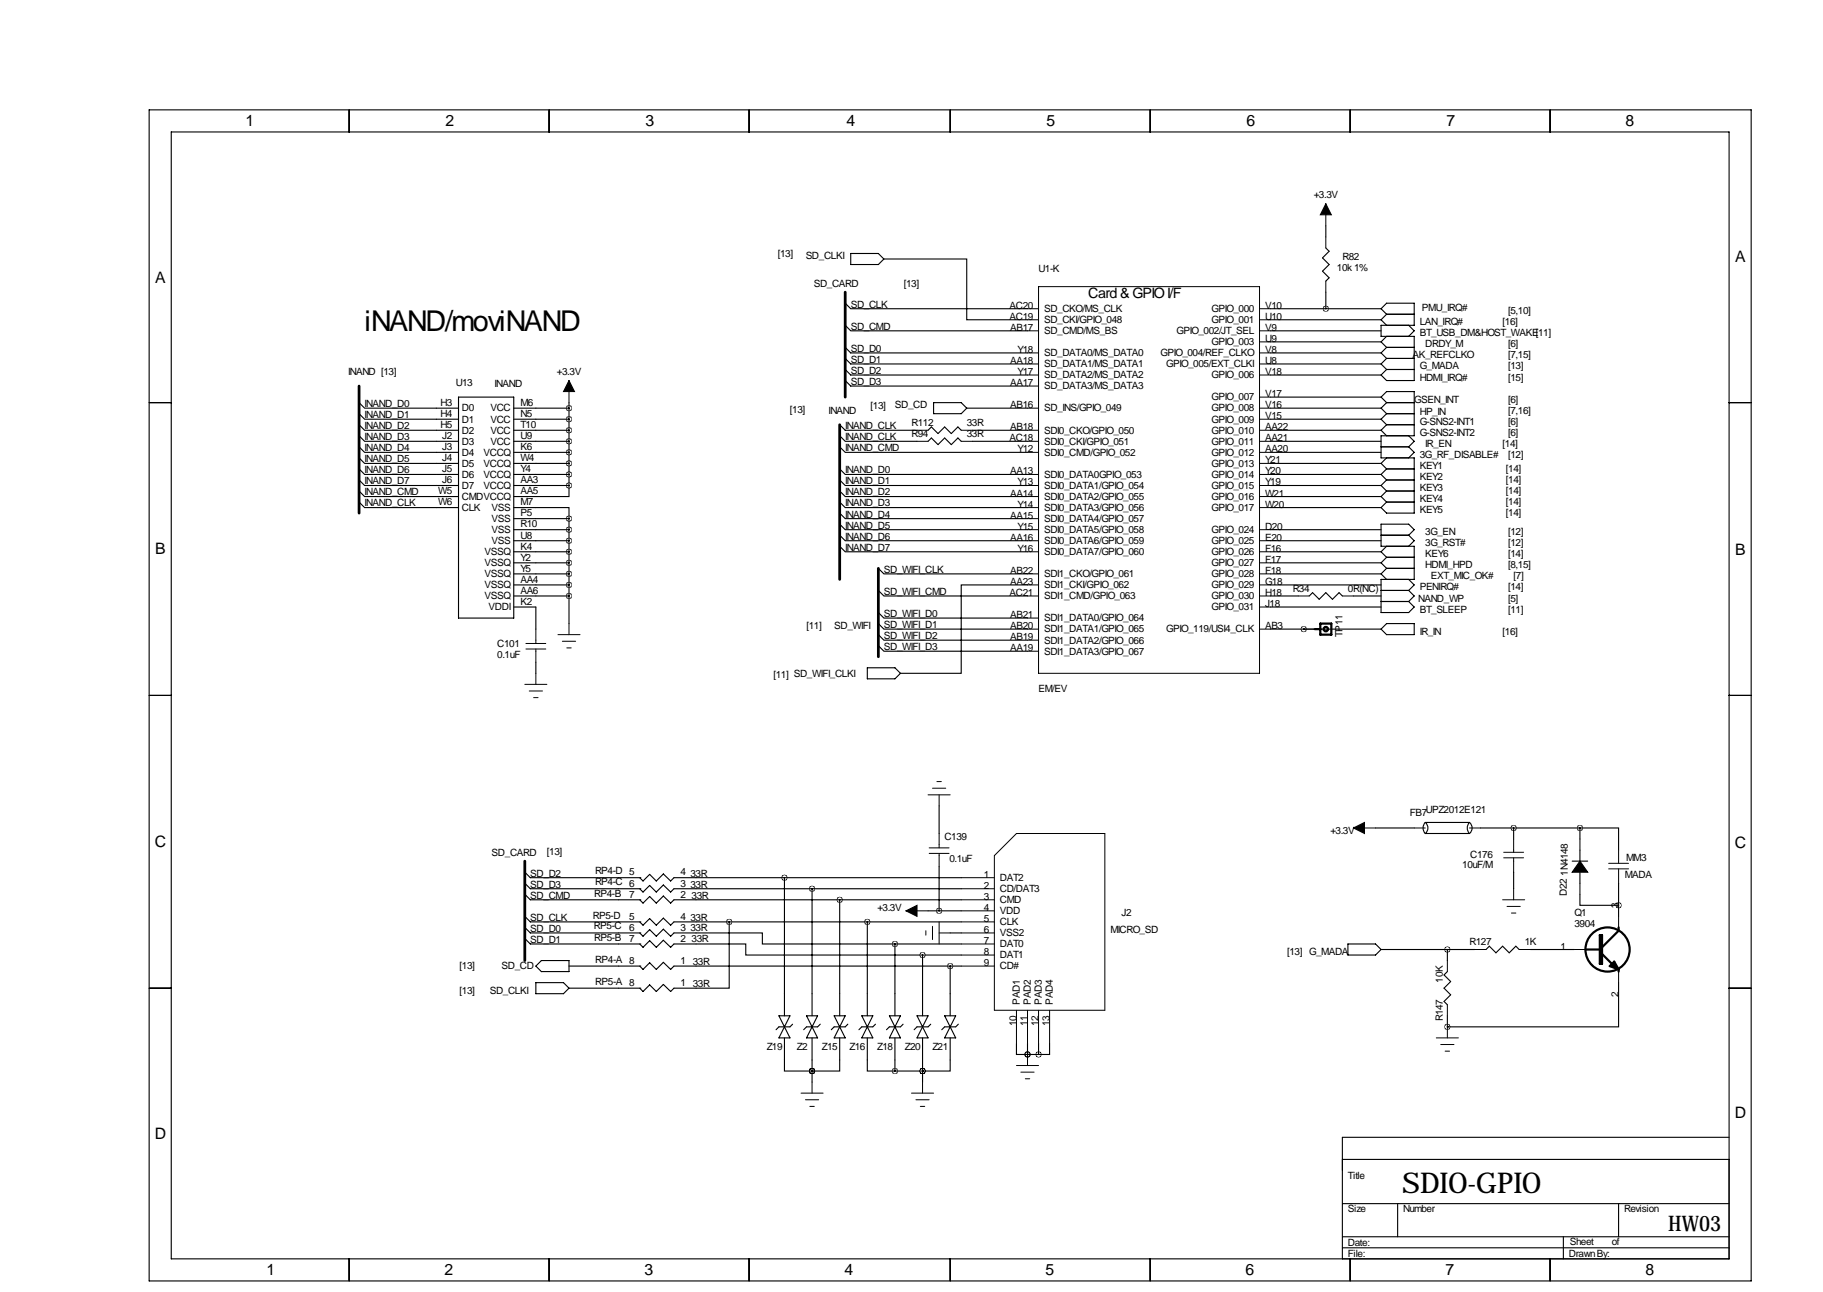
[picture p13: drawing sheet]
<svg xmlns="http://www.w3.org/2000/svg" width="419mm" height="297mm" viewBox="0 0 419 297" stroke-linecap="round" stroke-linejoin="round" font-family="sans-serif">
<defs><g id="words">
<g font-size="6.6">
<text x="83.8" y="76.1">iNAND/moviNAND</text>
<text x="322.3" y="274.2">SDIO-GPIO</text>
</g>
<text font-size="4.9" x="383.5" y="283.1">HW03</text>
<g font-size="3.6">
<text x="56.5" y="29">1</text>
<text x="102.4" y="29">2</text>
<text x="148.4" y="29">3</text>
<text x="194.6" y="29">4</text>
<text x="240.6" y="29">5</text>
<text x="286.6" y="29">6</text>
<text x="332.6" y="29">7</text>
<text x="373.7" y="29">8</text>
<text x="35.7" y="65.1">A</text>
<text x="398.9" y="60.3">A</text>
<text x="35.7" y="127.3">B</text>
<text x="398.9" y="127.6">B</text>
<text x="35.6" y="194.6">C</text>
<text x="398.8" y="194.9">C</text>
<text x="398.8" y="257.1">D</text>
<text x="35.6" y="261.9">D</text>
<text x="61.3" y="293.2">1</text>
<text x="102.2" y="293.2">2</text>
<text x="148.2" y="293.2">3</text>
<text x="194.1" y="293.2">4</text>
<text x="240.4" y="293.2">5</text>
<text x="286.3" y="293.2">6</text>
<text x="332.3" y="293.2">7</text>
<text x="378.3" y="293.2">8</text>
</g>
<text font-size="3.3" x="250.2" y="68.4">Card &amp; GPIO I/F</text>
<g font-size="2.3">
<text x="302" y="45.6">+3.3V</text>
<text x="178.8" y="59">[13]</text>
<text x="185.2" y="59.5">SD_CLKI</text>
<text x="308.6" y="59.8">R82</text>
<text x="187.1" y="65.9">SD_CARD</text>
<text x="238.8" y="62.6">U1-K</text>
<text x="307.3" y="62.4">10k 1%</text>
<text x="195.6" y="70.7">SD_CLK</text>
<text x="207.8" y="66.1">[13]</text>
<text x="232.1" y="71">AC20</text>
<text x="240" y="71.7">SD_CKO/MS_CLK</text>
<text x="278.5" y="71.7">GPIO_000</text>
<text x="290.8" y="71">V10</text>
<text x="326.9" y="71.5">PMU_IRQ#</text>
<text x="195.6" y="75.8">SD_CMD</text>
<text x="232.1" y="73.5">AC19</text>
<text x="232.2" y="76.1">AB17</text>
<text x="240" y="76.8">SD_CMD/MS_BS</text>
<text x="240" y="74.3">SD_CKI/GPIO_048</text>
<text x="270.5" y="76.8">GPIO_002/JT_SEL</text>
<text x="278.5" y="74.3">GPIO_001</text>
<text x="290.8" y="73.5">U10</text>
<text x="290.8" y="76.1">V9</text>
<text x="326.4" y="74.8">LAN_IRQ#</text>
<text x="326.4" y="77.3">BT_USB_DM&amp;HOST_WAKE[11]</text>
<text x="345.4" y="74.8">[16]</text>
<text x="346.7" y="72.2">[5,10]</text>
<text x="195.6" y="80.9">SD_D0</text>
<text x="195.6" y="83.4">SD_D1</text>
<text x="232.2" y="83.7">AA18</text>
<text x="233.9" y="81.1">Y18</text>
<text x="240" y="81.9">SD_DATA0/MS_DATA0</text>
<text x="266.8" y="81.9">GPIO_004/REF_CLKO</text>
<text x="278.5" y="79.4">GPIO_003</text>
<text x="290.8" y="78.6">U9</text>
<text x="290.8" y="81.1">V8</text>
<text x="290.8" y="83.7">U8</text>
<text x="324.7" y="82.4">AK_REFCLKO</text>
<text x="327.7" y="79.9">DRDY_M</text>
<text x="346.7" y="82.4">[7,15]</text>
<text x="346.7" y="79.9">[6]</text>
<text x="80" y="86.2">INAND [13]</text>
<text x="104.8" y="88.8">U13</text>
<text x="113.7" y="89">INAND</text>
<text x="128" y="86.2">+3.3V</text>
<text x="195.6" y="86">SD_D2</text>
<text x="195.6" y="88.5">SD_D3</text>
<text x="232.2" y="88.8">AA17</text>
<text x="233.9" y="86.2">Y17</text>
<text x="240" y="84.4">SD_DATA1/MS_DATA1</text>
<text x="240" y="87">SD_DATA2/MS_DATA2</text>
<text x="240" y="89.5">SD_DATA3/MS_DATA3</text>
<text x="268.1" y="84.4">GPIO_005/EXT_CLKI</text>
<text x="278.5" y="87">GPIO_006</text>
<text x="290.8" y="86.2">V18</text>
<text x="326.4" y="87.5">HDMI_IRQ#</text>
<text x="326.4" y="84.9">G_MADA</text>
<text x="346.7" y="87.5">[15]</text>
<text x="346.7" y="84.9">[13]</text>
<text x="83.8" y="93.6">INAND_D0</text>
<text x="101.3" y="93.3">H3</text>
<text x="101.3" y="95.9">H4</text>
<text x="106.2" y="94.6">D0</text>
<text x="112.7" y="94.6">VCC</text>
<text x="119.6" y="93.3">M6</text>
<text x="119.6" y="95.9">N5</text>
<text x="181.6" y="95">[13]</text>
<text x="190.5" y="95.1">INAND</text>
<text x="200.2" y="94.1">[13]</text>
<text x="205.7" y="93.8">SD_CD</text>
<text x="232.2" y="93.8">AB16</text>
<text x="240" y="94.6">SD_INS/GPIO_049</text>
<text x="278.5" y="92.1">GPIO_007</text>
<text x="278.5" y="94.6">GPIO_008</text>
<text x="290.8" y="91.3">V17</text>
<text x="290.8" y="93.8">V16</text>
<text x="325.1" y="92.6">GSEN_INT</text>
<text x="326.4" y="95.4">HP_IN</text>
<text x="346.7" y="92.6">[6]</text>
<text x="346.7" y="95.1">[7,16]</text>
<text x="83.8" y="96.1">INAND_D1</text>
<text x="83.8" y="98.7">INAND_D2</text>
<text x="83.8" y="101.2">INAND_D3</text>
<text x="101.3" y="98.4">H5</text>
<text x="101.6" y="101">J2</text>
<text x="106.2" y="97.1">D1</text>
<text x="106.2" y="99.7">D2</text>
<text x="112.7" y="97.1">VCC</text>
<text x="112.7" y="99.7">VCC</text>
<text x="119.6" y="98.4">T10</text>
<text x="119.6" y="101">U9</text>
<text x="194.3" y="98.7">INAND_CLK</text>
<text x="194.3" y="101.2">INAND_CLK</text>
<text x="209.5" y="100.5">R94</text>
<text x="209.5" y="97.9">R112</text>
<text x="222.2" y="100.5">33R</text>
<text x="222.2" y="97.9">33R</text>
<text x="232.1" y="101.5">AC18</text>
<text x="232.2" y="98.9">AB18</text>
<text x="240" y="99.7">SDI0_CKO/GPIO_050</text>
<text x="278.5" y="97.1">GPIO_009</text>
<text x="278.5" y="99.7">GPIO_010</text>
<text x="290.8" y="96.4">V15</text>
<text x="290.8" y="98.9">AA22</text>
<text x="290.8" y="101.5">AA21</text>
<text x="326.4" y="97.6">G-SNS2-INT1</text>
<text x="326.4" y="100.2">G-SNS2-INT2</text>
<text x="346.7" y="97.6">[6]</text>
<text x="346.7" y="100.2">[6]</text>
<text x="83.8" y="103.7">INAND_D4</text>
<text x="83.8" y="106.3">INAND_D5</text>
<text x="101.6" y="103.5">J3</text>
<text x="101.6" y="106">J4</text>
<text x="106.2" y="102.2">D3</text>
<text x="106.2" y="104.8">D4</text>
<text x="106.2" y="107.3">D5</text>
<text x="111.2" y="104.8">VCCQ</text>
<text x="111.2" y="107.3">VCCQ</text>
<text x="112.7" y="102.2">VCC</text>
<text x="119.6" y="103.5">K6</text>
<text x="119.6" y="106">W4</text>
<text x="194.3" y="103.7">INAND_CMD</text>
<text x="233.9" y="104">Y12</text>
<text x="240" y="104.8">SDI0_CMD/GPIO_052</text>
<text x="240" y="102.2">SDI0_CKI/GPIO_051</text>
<text x="278.5" y="102.2">GPIO_011</text>
<text x="278.5" y="104.8">GPIO_012</text>
<text x="278.5" y="107.3">GPIO_013</text>
<text x="290.8" y="104">AA20</text>
<text x="290.8" y="106.5">Y21</text>
<text x="326.4" y="105.3">3G_RF_DISABLE#</text>
<text x="326.4" y="107.8">KEY1</text>
<text x="327.7" y="102.7">IR_EN</text>
<text x="345.4" y="102.7">[14]</text>
<text x="346.7" y="105.3">[12]</text>
<text x="83.8" y="108.8">INAND_D6</text>
<text x="83.8" y="111.4">INAND_D7</text>
<text x="83.8" y="113.9">INAND_CMD</text>
<text x="100.7" y="113.7">W5</text>
<text x="101.6" y="108.6">J5</text>
<text x="101.6" y="111.1">J6</text>
<text x="106.2" y="109.8">D6</text>
<text x="106.2" y="112.4">D7</text>
<text x="111.2" y="109.8">VCCQ</text>
<text x="111.2" y="112.4">VCCQ</text>
<text x="119.6" y="108.6">Y4</text>
<text x="119.6" y="111.1">AA3</text>
<text x="119.6" y="113.7">AA5</text>
<text x="194.3" y="108.8">INAND_D0</text>
<text x="194.3" y="111.4">INAND_D1</text>
<text x="194.3" y="113.9">INAND_D2</text>
<text x="232.2" y="109.1">AA13</text>
<text x="233.9" y="111.6">Y13</text>
<text x="240" y="109.8">SDI0_DATA0GPIO_053</text>
<text x="240" y="112.4">SDI0_DATA1/GPIO_054</text>
<text x="278.5" y="109.8">GPIO_014</text>
<text x="278.5" y="112.4">GPIO_015</text>
<text x="290.8" y="109.1">Y20</text>
<text x="290.8" y="111.6">Y19</text>
<text x="326.4" y="110.3">KEY2</text>
<text x="326.4" y="112.9">KEY3</text>
<text x="346.2" y="108.6">[14]</text>
<text x="346.2" y="111.1">[14]</text>
<text x="346.2" y="113.7">[14]</text>
<text x="83.8" y="116.4">INAND_CLK</text>
<text x="100.7" y="116.2">W6</text>
<text x="106.2" y="114.9">CMDVCCQ</text>
<text x="106.2" y="117.5">CLK</text>
<text x="113" y="117.5">VSS</text>
<text x="119.6" y="116.2">M7</text>
<text x="119.6" y="118.7">P5</text>
<text x="194.3" y="116.4">INAND_D3</text>
<text x="194.3" y="119">INAND_D4</text>
<text x="232.2" y="114.2">AA14</text>
<text x="232.2" y="119.2">AA15</text>
<text x="233.9" y="116.7">Y14</text>
<text x="240" y="114.9">SDI0_DATA2/GPIO_055</text>
<text x="240" y="117.5">SDI0_DATA3/GPIO_056</text>
<text x="278.5" y="114.9">GPIO_016</text>
<text x="278.5" y="117.5">GPIO_017</text>
<text x="290.8" y="114.2">W21</text>
<text x="290.8" y="116.7">W20</text>
<text x="326.4" y="115.4">KEY4</text>
<text x="326.4" y="118">KEY5</text>
<text x="346.2" y="116.2">[14]</text>
<text x="346.2" y="118.7">[14]</text>
<text x="113" y="120">VSS</text>
<text x="113" y="122.5">VSS</text>
<text x="113" y="125.1">VSS</text>
<text x="119.6" y="121.3">R10</text>
<text x="119.6" y="123.8">U8</text>
<text x="194.3" y="121.5">INAND_D5</text>
<text x="194.3" y="124.1">INAND_D6</text>
<text x="232.2" y="124.3">AA16</text>
<text x="233.9" y="121.8">Y15</text>
<text x="240" y="122.5">SDI0_DATA5/GPIO_058</text>
<text x="240" y="125.1">SDI0_DATA6/GPIO_059</text>
<text x="240" y="120">SDI0_DATA4/GPIO_057</text>
<text x="278.5" y="122.5">GPIO_024</text>
<text x="278.5" y="125.1">GPIO_025</text>
<text x="290.8" y="121.8">D20</text>
<text x="290.8" y="124.3">E20</text>
<text x="327.7" y="123">3G_EN</text>
<text x="327.7" y="125.6">3G_RST#</text>
<text x="346.7" y="123">[12]</text>
<text x="346.7" y="125.6">[12]</text>
<text x="111.4" y="127.6">VSSQ</text>
<text x="111.4" y="130.2">VSSQ</text>
<text x="119.6" y="126.4">K4</text>
<text x="119.6" y="128.9">Y2</text>
<text x="119.6" y="131.4">Y5</text>
<text x="194.3" y="126.6">INAND_D7</text>
<text x="203.2" y="131.7">SD_WIFI_CLK</text>
<text x="232.2" y="131.9">AB22</text>
<text x="233.9" y="126.9">Y16</text>
<text x="240" y="127.6">SDI0_DATA7/GPIO_060</text>
<text x="278.5" y="127.6">GPIO_026</text>
<text x="278.5" y="130.2">GPIO_027</text>
<text x="290.8" y="126.9">F16</text>
<text x="290.8" y="129.4">F17</text>
<text x="290.8" y="131.9">F18</text>
<text x="327.7" y="130.7">HDMI_HPD</text>
<text x="327.7" y="128.1">KEY6</text>
<text x="346.7" y="130.7">[8,15]</text>
<text x="346.7" y="128.1">[14]</text>
<text x="111.4" y="132.7">VSSQ</text>
<text x="111.4" y="135.2">VSSQ</text>
<text x="111.4" y="137.8">VSSQ</text>
<text x="119.6" y="134">AA4</text>
<text x="119.6" y="136.5">AA6</text>
<text x="203.2" y="136.8">SD_WIFI_CMD</text>
<text x="232.1" y="137">AC21</text>
<text x="232.2" y="134.5">AA23</text>
<text x="240" y="132.7">SDI1_CKO/GPIO_061</text>
<text x="240" y="137.8">SDI1_CMD/GPIO_063</text>
<text x="240" y="135.2">SDI1_CKI/GPIO_062</text>
<text x="278.5" y="132.7">GPIO_028</text>
<text x="278.5" y="135.2">GPIO_029</text>
<text x="278.5" y="137.8">GPIO_030</text>
<text x="290.8" y="134.5">G18</text>
<text x="290.8" y="137">H18</text>
<text x="297.2" y="136">R34</text>
<text x="309.9" y="136">0R(NC)</text>
<text x="326.4" y="135.7">PENIRQ#</text>
<text x="328.9" y="133.2">EXT_MIC_OK#</text>
<text x="346.7" y="135.7">[14]</text>
<text x="348" y="133.2">[7]</text>
<text x="112.3" y="140.3">VDDI</text>
<text x="119.6" y="139.1">K2</text>
<text x="203.2" y="141.8">SD_WIFI_D0</text>
<text x="232.2" y="142.1">AB21</text>
<text x="240" y="142.9">SDI1_DATA0/GPIO_064</text>
<text x="278.5" y="140.3">GPIO_031</text>
<text x="290.8" y="139.6">J18</text>
<text x="326" y="138.3">NAND_WP</text>
<text x="326.4" y="140.8">BT_SLEEP</text>
<text x="346.7" y="138.3">[5]</text>
<text x="346.7" y="140.8">[11]</text>
<text x="114.3" y="148.7">C101</text>
<text x="185.4" y="144.5">[11]</text>
<text x="191.8" y="144.6">SD_WIFI</text>
<text x="203.2" y="144.4">SD_WIFI_D1</text>
<text x="203.2" y="146.9">SD_WIFI_D2</text>
<text x="203.2" y="149.5">SD_WIFI_D3</text>
<text x="232.2" y="144.6">AB20</text>
<text x="232.2" y="147.2">AB19</text>
<text x="232.2" y="149.7">AA19</text>
<text x="240" y="145.4">SDI1_DATA1/GPIO_065</text>
<text x="240" y="147.9">SDI1_DATA2/GPIO_066</text>
<text x="268.1" y="145.4">GPIO_119/USI4_CLK</text>
<text x="290.8" y="144.6">AB3</text>
<text x="308.6" y="146.4" transform="rotate(-90 308.6 146.4)">TP11</text>
<text x="326.4" y="145.9">IR_IN</text>
<text x="345.4" y="145.9">[16]</text>
<text x="114.3" y="151.3">0.1uF</text>
<text x="177.8" y="155.8">[11] SD_WIFI_CLKI</text>
<text x="240" y="150.5">SDI1_DATA3/GPIO_067</text>
<text x="238.8" y="159.1">EM/EV</text>
<text x="305.8" y="191.6">+3.3V</text>
<text x="324.1" y="187.6">FB7</text>
<text x="327.8" y="186.8">UPZ2012E121</text>
<text x="113" y="196.7">SD_CARD</text>
<text x="125.7" y="196.6">[13]</text>
<text x="217.1" y="193.2">C139</text>
<text x="338" y="197.2">C176</text>
<text x="373.8" y="198">MM3</text>
<text x="121.9" y="201.5">SD_D2</text>
<text x="136.8" y="203.6">RP4-C 6</text>
<text x="136.8" y="201">RP4-D 5</text>
<text x="156.5" y="203.8">3</text>
<text x="156.5" y="201.3">4</text>
<text x="158.7" y="201.5">33R</text>
<text x="218.2" y="198.2">0.1uF</text>
<text x="226.1" y="201.8">1</text>
<text x="229.9" y="202.6">DAT2</text>
<text x="336.2" y="199.5">10uF/M</text>
<text x="360.4" y="201.3" transform="rotate(-90 360.4 201.3)">1N4148</text>
<text x="373.5" y="201.8">MADA</text>
<text x="121.9" y="206.6">SD_CMD</text>
<text x="121.9" y="204.1">SD_D3</text>
<text x="136.6" y="206.1">RP4-B</text>
<text x="144.6" y="206.4">7</text>
<text x="156.5" y="206.4">2</text>
<text x="158.7" y="204.1">33R</text>
<text x="159" y="206.6">33R</text>
<text x="201.7" y="209.4">+3.3V</text>
<text x="226.1" y="204.3">2</text>
<text x="226.1" y="206.9">3</text>
<text x="226.1" y="209.4">4</text>
<text x="229.9" y="205.1">CD/DAT3</text>
<text x="229.9" y="207.6">CMD</text>
<text x="360.2" y="206" transform="rotate(-90 360.2 206)">D22</text>
<text x="372.1" y="208.6" transform="rotate(-90 372.1 208.6)">3</text>
<text x="121.9" y="211.7">SD_CLK</text>
<text x="121.9" y="214.2">SD_D0</text>
<text x="136.3" y="211.2">RP5-D</text>
<text x="136.5" y="213.5">RP5-C</text>
<text x="144.6" y="211.4">5</text>
<text x="144.6" y="214">6</text>
<text x="156.5" y="211.4">4</text>
<text x="156.5" y="214">3</text>
<text x="158.7" y="211.7">33R</text>
<text x="158.7" y="214">33R</text>
<text x="226.1" y="211.9">5</text>
<text x="226.1" y="214.5">6</text>
<text x="229.9" y="210.2">VDD</text>
<text x="229.9" y="212.7">CLK</text>
<text x="229.9" y="215.3">VSS2</text>
<text x="255.3" y="214.5">MICRO_SD</text>
<text x="257.8" y="210.7">J2</text>
<text x="361.9" y="210.7">Q1</text>
<text x="361.9" y="213.2">3904</text>
<text x="121.9" y="216.8">SD_D1</text>
<text x="136.6" y="216.3">RP5-B</text>
<text x="136.9" y="221.4">RP4-A 8</text>
<text x="144.6" y="216.5">7</text>
<text x="156.5" y="221.6">1</text>
<text x="156.5" y="216.5">2</text>
<text x="159" y="216.5">33R</text>
<text x="159.2" y="221.9">33R</text>
<text x="226.1" y="217">7</text>
<text x="226.1" y="219.6">8</text>
<text x="229.9" y="217.8">DAT0</text>
<text x="229.9" y="220.3">DAT1</text>
<text x="295.9" y="219.6">[13]</text>
<text x="301" y="219.6">G_MADA</text>
<text x="337.8" y="217.3">R127</text>
<text x="350.5" y="217.3">1K</text>
<text x="358.7" y="218.3">1</text>
<text x="105.7" y="222.9">[13]</text>
<text x="115.3" y="222.9">SD_CD</text>
<text x="136.9" y="226.4">RP5-A 8</text>
<text x="156.5" y="226.7">1</text>
<text x="159.2" y="226.9">33R</text>
<text x="226.1" y="222.1">9</text>
<text x="229.9" y="222.9">CD#</text>
<text x="331.7" y="225.9" transform="rotate(-90 331.7 225.9)">10K</text>
<text x="105.7" y="228.5">[13]</text>
<text x="112.6" y="228.5">SD_CLKI</text>
<text x="234.4" y="231" transform="rotate(-90 234.4 231)">PAD1</text>
<text x="237" y="231" transform="rotate(-90 237 231)">PAD2</text>
<text x="239.5" y="231" transform="rotate(-90 239.5 231)">PAD3</text>
<text x="242.1" y="231" transform="rotate(-90 242.1 231)">PAD4</text>
<text x="372.1" y="229.1" transform="rotate(-90 372.1 229.1)">2</text>
<text x="233.7" y="235.9" transform="rotate(-90 233.7 235.9)">10</text>
<text x="236.2" y="235.9" transform="rotate(-90 236.2 235.9)">11</text>
<text x="238.8" y="235.9" transform="rotate(-90 238.8 235.9)">12</text>
<text x="241.3" y="235.9" transform="rotate(-90 241.3 235.9)">13</text>
<text x="331.7" y="234.8" transform="rotate(-90 331.7 234.8)">R147</text>
<text x="176.3" y="241.4">Z19</text>
<text x="183.2" y="241.4">Z2</text>
<text x="189" y="241.4">Z15</text>
<text x="195.3" y="241.4">Z16</text>
<text x="201.7" y="241.4">Z18</text>
<text x="208" y="241.4">Z20</text>
<text x="214.4" y="241.4">Z21</text>
<text x="309.9" y="271.1">Title</text>
<text x="309.9" y="278.8">Size</text>
<text x="322.6" y="278.8">Number</text>
<text x="373.4" y="278.8">Revision</text>
<text x="309.9" y="286.4">Date:</text>
<text x="360.9" y="286.1">Sheet</text>
<text x="370.5" y="286.1">of</text>
<text x="309.9" y="288.9">File:</text>
<text x="360.7" y="288.9">Drawn By:</text>
</g>
</g></defs>
<g fill="none" stroke="#000" stroke-width=".25">
<path d="M34.3 25.3h368.3v269.2h-368.3zM39.4 30.3h358.1v259.1h-358.1zM80.3 25.3v5M126.2 25.3v5M172.2 25.3v5M218.4 25.3v5M264.4 25.3v5M310.4 25.3v5M356.4 25.3v5M195.6 58.3h6.3l1.3 1.2-1.3 1.3h-6.3zM203.2 59.5h19v14h14M304.8 57l.8 .8-1.6 1.5 1.6 1.5-1.6 1.5 1.6 1.6-.8 .7"/>
<path d="M304.8 51.9v2.6M194.3 74.8l1.3 1.3h40.6M194.3 69.7l1.3 1.3h40.6M194.3 79.9l1.3 1.2h40.6M292.1 71h25.4M292.1 78.6h25.4M292.1 73.5h25.4M292.1 76.1h25.4M304.8 67.2v3.8M317.5 71l1.3-1.3h6.3v5.1h-7.6v2.5h7.6v10.2h-6.3l-1.3-1.3M317.5 71l1.3 1.2M317.5 78.6l1.3 1.3"/>
<path d="M317.5 73.5l1.3 1.3M318.8 72.2h6.3M318.8 79.9h6.3M318.8 79.9l-1.3 1.2M318.8 77.3l-1.3 1.3M318.8 72.2l-1.3 1.3M323.8 74.8l1.3 1.3-1.3 1.2M34.3 92.6h5.1M82.5 92.6l1.3 1.2h21.6M82.5 95.1l1.3 1.3h21.6M82.5 97.6l1.3 1.3h21.6M105.4 91.3h12.7v50.8h-12.7z"/>
<path d="M118.1 93.8h12.7M118.1 96.4h12.7M118.1 98.9h12.7M130.8 92.6v19M193 97.6l1.3 1.3h16.5M194.3 87.5l1.3 1.3h40.6M194.3 84.9l1.3 1.3h40.6M194.3 82.4l1.3 1.3h40.6M213.4 98.9l.7-.7 1.5 1.5 1.6-1.5 1.5 1.5 1.5-1.5 .8 .7M214.6 92.6h6.4l1.2 1.2-1.2 1.3h-6.4zM222.2 93.8h14M223.5 98.9h12.7"/>
<path d="M292.1 91.3h25.4M292.1 93.8h25.4M292.1 96.4h25.4M292.1 98.9h25.4M292.1 86.2h25.4M292.1 83.7h25.4M292.1 81.1h25.4M317.5 91.3l1.3-1.3h6.3v10.2h-7.6v5.1h7.6v12.7h-6.3l-1.3-1.3M317.5 81.1l1.3 1.3M317.5 91.3l1.3 1.3M317.5 93.8l1.3 1.3M317.5 96.4l1.3 1.2"/>
<path d="M317.5 98.9l1.3 1.3M317.5 83.7l1.3 1.2M318.8 92.6h6.3M318.8 95.1h6.3M318.8 82.4h6.3M318.8 84.9h6.3M318.8 84.9l-1.3 1.3M318.8 92.6l-1.3 1.2M318.8 95.1l-1.3 1.3M318.8 97.6h6.3M318.8 97.6l-1.3 1.3M318.8 82.4l-1.3 1.3"/>
<path d="M397.5 92.6h5.1M82.5 100.2l1.3 1.3h21.6M82.5 102.7l1.3 1.3h21.6M82.5 105.3l1.3 1.2h21.6M82.5 107.8l1.3 1.3h21.6M82.5 110.3l1.3 1.3h21.6M82.5 112.9l1.3 1.3h21.6M82.5 115.4l1.3 1.3h21.6M118.1 116.7h12.7v2.5M118.1 101.5h12.7M118.1 104h12.7M118.1 106.5h12.7"/>
<path d="M118.1 109.1h12.7M118.1 111.6h12.7M118.1 119.2h12.7M130.8 111.6v2.6h-12.7M130.8 119.2v24.2M193 107.8l1.3 1.3h41.9M193 110.3l1.3 1.3h41.9M193 112.9l1.3 1.3h41.9M193 115.4l1.3 1.3h41.9M193 118l1.3 1.2h41.9M193 102.7l1.3 1.3h41.9M193 100.2l1.3 1.3h16.5"/>
<path d="M213.4 101.5l.7-.8 1.5 1.5 1.6-1.5 1.5 1.5 1.5-1.5 .8 .8M223.5 101.5h12.7M292.1 101.5h25.4M292.1 104h25.4M292.1 106.5h25.4M292.1 109.1h25.4M292.1 111.6h25.4M292.1 114.2h25.4M292.1 116.7h25.4M317.5 114.2l1.3 1.2M317.5 102.7h6.3M317.5 106.5l1.3 1.3"/>
<path d="M317.5 109.1l1.3 1.2M317.5 111.6l1.3 1.3M318.8 105.3l-1.3 1.2M318.8 115.4l-1.3 1.3M318.8 110.3l-1.3 1.3M318.8 107.8h6.3M318.8 107.8l-1.3 1.3M318.8 110.3h6.3M318.8 112.9h6.3M318.8 112.9l-1.3 1.3M318.8 115.4h6.3M323.8 102.7l1.3 1.3-1.3 1.3"/>
<path d="M323.8 100.2l1.3 1.3-1.3 1.2M118.1 121.8h12.7M118.1 124.3h12.7M118.1 126.9h12.7M118.1 129.4h12.7M118.1 131.9h12.7M118.1 134.5h12.7M118.1 137h12.7M118.1 139.6h5.1v5M193 120.5l1.3 1.3h41.9M193 123l1.3 1.3h41.9M193 125.6l1.3 1.3h41.9"/>
<path d="M201.9 135.7l1.3 1.3h33M201.9 130.7l1.3 1.2h33M236.2 134.5h-15.2v20.3h-14M292.1 121.8h25.4M292.1 124.3h25.4M292.1 126.9h25.4M292.1 129.4h25.4M292.1 131.9h25.4M292.1 134.5h25.4M292.1 137h6.3M292.1 139.6h25.4M301 137l.8-.7 1.5 1.5 1.5-1.5 1.5 1.5 1.5-1.5 .8 .7"/>
<path d="M311.1 137h6.4M317.5 129.4l1.3 1.3M317.5 126.9l1.3 1.2M317.5 135.7h6.3M317.5 131.9l1.3 1.3M317.5 123h6.3M317.5 138.3h6.3M318.8 128.1h6.3M318.8 128.1l-1.3 1.3M318.8 130.7h6.3M318.8 130.7l-1.3 1.2M318.8 125.6l-1.3 1.3"/>
<path d="M323.8 123l1.3-1.2-1.3-1.3h-6.3v5.1h7.6v7.6h-7.6v7.6h6.3l1.3-1.2-1.3-1.3M323.8 133.2l1.3 1.3-1.3 1.2M323.8 123l1.3 1.3-1.3 1.3M323.8 135.7l1.3 1.3-1.3 1.3M34.3 159.9h5.1M123.2 152.3v2.5M199.4 153.5h6.3l1.3 1.3-1.3 1.3h-6.3zM201.9 140.8l1.3 1.3h33M201.9 145.9l1.3 1.3h33M201.9 148.4l1.3 1.3h33M201.9 143.4l1.3 1.2h33M292.1 144.6h25.4"/>
<path d="M299.7 144.6h.1M318.8 143.4h6.3v2.5h-6.3l-1.3-1.3zM397.5 159.9h5.1M215.9 185.3v6.3M215.9 199.2v10.2M316.2 190.4h8.9M327.7 189.1h10.1M327.7 191.6h10.1M327.7 189.1a1.83 1.83 0 0 0-.1 2.5M327.7 189.1a1.68 1.68 0 0 1 0 2.5M337.8 189.1a1.83 1.83 0 0 0 0 2.5M337.8 189.1a1.68 1.68 0 0 1 0 2.5"/>
<path d="M340.4 190.4h22.8M348 190.4v2.5M361.4 198h3.6M363.2 190.4h8.9v5M363.2 190.4v2.5M363.2 195.4v2.6M120.6 210.7l1.3 1.2h25.4M120.6 205.6l1.3 1.3h25.4M120.6 203.1l1.3 1.2h25.4M120.6 200.5l1.3 1.3h25.4M120.6 215.8l1.3 1.2h25.4M120.6 213.2l1.3 1.3h25.4"/>
<path d="M147.1 214.5l.7 .8 1.6-1.6 1.5 1.6 1.6-1.7 1.7 1.7 .7-.8h20.4v2.5h30.4M147.1 217l.7 .8 1.6-1.5 1.5 1.5 1.6-1.6 1.7 1.6 .7-.8h16.5v2.6h40.7M147.1 211.9l.7 .8 1.6-1.5 1.5 1.5 1.6-1.6 1.7 1.6 .7-.8h66.1M147.1 206.9l.7 .7 1.6-1.5 1.5 1.5 1.6-1.6 1.7 1.6 .7-.7h66.1M147.1 204.3l.7 .8 1.6-1.5 1.5 1.5 1.6-1.6 1.7 1.6 .7-.8h66.1M147.1 201.8l.7 .8 1.6-1.6 1.5 1.6 1.6-1.7 1.7 1.7 .7-.8h66.1M167.6 211.9v15.3h-12.7l-.7 .8-1.7-1.7-1.6 1.7-1.5-1.6-1.6 1.6-.7-.8M180.3 201.8v31.7M186.7 204.3v29.2M193 206.9v26.6M199.4 211.9v21.6M205.7 217h15.3"/>
<path d="M205.7 217v16.5M212.1 219.6v13.9M212.1 219.6h8.9M213.4 209.4h7.6M218.4 214.5h2.6M309.9 217h6.3l1.3 1.3-1.3 1.3h-6.3zM317.5 218.3h21.6M332.7 218.3v2.5M341.6 218.3l.8-.8 1.5 1.6 1.5-1.6 1.6 1.6 1.5-1.6 .7 .8M348 200.5v3.8M351.8 218.3h10.1M363.2 205.6v2.5h8.9"/>
<path d="M363.2 200.5v2.6M372.1 203.1v7.6M34.3 227.2h5.1M123.2 225.9h6.3l1.3 1.3-1.3 1.3h-6.3zM124.5 220.8h6.3v2.6h-6.3l-1.3-1.3zM130.8 227.2h16.5M130.8 222.1h16.5M147.1 222.1l.7 .8 1.6-1.6 1.5 1.6 1.6-1.7 1.7 1.7 .7-.8h66.1M179.1 233.5h2.5l-2.5 5.1h2.5zM180.3 238.6v7.6h6.4M182.2 235.5l-.6 .6h-2.5l-.7 .6M185.4 233.5h2.6l-2.6 5.1h2.6z"/>
<path d="M186.7 238.6v10.2M188.6 235.5l-.6 .6h-2.6l-.6 .6M191.8 233.5h2.5l-2.5 5.1h2.5zM193 238.6v7.6h-6.3M194.9 235.5l-.6 .6h-2.5l-.7 .6M198.1 233.5h2.6l-2.6 5.1h2.6zM199.4 238.6v7.6h6.3M201.3 235.5l-.6 .6h-2.6l-.6 .6M204.5 233.5h2.5l-2.5 5.1h2.5zM205.7 238.6v7.6M207.6 235.5l-.6 .6h-2.5l-.7 .6M210.8 233.5h2.6l-2.6 5.1h2.6z"/>
<path d="M212.1 238.6v10.2M214 235.5l-.6 .6h-2.6l-.6 .6M217.2 233.5h2.5l-2.5 5.1h2.5zM218.4 238.6v7.6h-6.3M218.4 222.1v11.4M220.3 235.5l-.6 .6h-2.5l-.7 .6M233.7 239.9v2.5h2.5M236.2 239.9v2.5M238.8 239.9v2.5M241.3 239.9v2.5h-2.5M332.7 236.1h.1M332.7 223.4l-.7 .7 1.5 1.6-1.5 1.5 1.5 1.5-1.5 1.5 .7 .8"/>
<path d="M332.7 233.5v2.6M372.1 225.9v10.2h-39.4M397.5 227.2h5.1M186.7 246.2h.1M205.7 246.2h6.4M212.1 246.2h.1M236.2 242.4h.1M236.2 242.4h2.6M308.6 276.7h88.9M308.6 266.6h88.9M321.3 276.7v7.6M372.1 276.7v7.6"/>
<path d="M397.5 261.5h-88.9v27.9M80.3 289.4v5.1M126.2 289.4v5.1M172.2 289.4v5.1M218.4 289.4v5.1M264.4 289.4v5.1M308.6 284.3h88.9M308.6 286.9h88.9M310.4 289.4v5.1M356.4 289.4v5.1M359.4 284.3v5.1"/>
</g>
<g fill="none" stroke="#000" stroke-width=".23">
<path d="M304.8 46.8v5.1M304.8 54.5v2.5M236.2 71h2.6M236.2 76.1h2.6M236.2 73.5h2.6M238.8 65.9h50.8v88.9h-50.8zM289.6 71h2.5M289.6 76.1h2.5M289.6 73.5h2.5M289.6 78.6h2.5M304.8 64.6v2.6M130.8 87.5v5.1"/>
<path d="M210.8 98.9h2.6M221 98.9h2.5M236.2 81.1h2.6M236.2 83.7h2.6M236.2 86.2h2.6M236.2 88.8h2.6M236.2 98.9h2.6M236.2 93.8h2.6M289.6 81.1h2.5M289.6 83.7h2.5M289.6 86.2h2.5M289.6 98.9h2.5"/>
<path d="M289.6 93.8h2.5M289.6 91.3h2.5M289.6 96.4h2.5M210.8 101.5h2.6M221 101.5h2.5M236.2 104h2.6M236.2 101.5h2.6M236.2 109.1h2.6M236.2 111.6h2.6M236.2 114.2h2.6M236.2 116.7h2.6M236.2 119.2h2.6"/>
<path d="M289.6 104h2.5M289.6 101.5h2.5M289.6 109.1h2.5M289.6 111.6h2.5M289.6 114.2h2.5M289.6 116.7h2.5M289.6 106.5h2.5M236.2 131.9h2.6M236.2 137h2.6M236.2 134.5h2.6M236.2 121.8h2.6M236.2 124.3h2.6"/>
<path d="M236.2 126.9h2.6M289.6 131.9h2.5M289.6 137h2.5M289.6 134.5h2.5M289.6 121.8h2.5M289.6 124.3h2.5M289.6 126.9h2.5M289.6 129.4h2.5M289.6 139.6h2.5M298.4 137h2.6M308.6 137h2.5M120.6 157.3h5.1"/>
<path d="M120.9 147.9h4.6M120.9 149.2h4.6M121.7 158.9h3M123.2 144.6v3.3M123.2 149.2v3.1M123.2 154.8v2.5M128.3 145.9h5M129.3 147.4h3M130.3 149h1M130.8 143.4v2.5M236.2 142.1h2.6M236.2 144.6h2.6"/>
<path d="M236.2 147.2h2.6M236.2 149.7h2.6M289.6 144.6h2.5M299.7 144.6h2.6M122.7 160.4h1M215.4 179.7h1M213.4 182.7h5M213.6 194.9h4.6M213.6 196.2h4.6M214.4 181.2h3M215.9 182.7v2.6M215.9 191.6v3.3"/>
<path d="M215.9 196.2v3M228.6 196.7l5.1-5.1h20.3v40.7h-25.4zM311.1 190.4h5.1M325.1 190.4h2.6M337.8 190.4h2.6M345.7 197.2h4.6M345.7 195.9h4.6M348 192.9v3M348 197.2v3.3M363.2 192.9v2.5M369.8 199.8h4.6M369.8 198.5h4.6"/>
<path d="M372.1 195.4v3.1M372.1 199.8v3.3M208.3 209.4h5.1M212.9 214v1M214.4 213v3M215.9 214.5h2.5M215.9 211.9v5.1M221 204.3h7.6M221 206.9h7.6M221 209.4h7.6M221 211.9h7.6M221 214.5h7.6"/>
<path d="M221 217h7.6M221 219.6h7.6M221 201.8h7.6M339.1 218.3h2.5M345.4 206.9h5.1M346.5 208.4h3M347.5 209.9h1M348 204.3v2.6M349.2 218.3h2.6M361.9 218.3h2.6M363.2 203.1v2.5M372.1 210.7v2.5"/>
<path d="M221 222.1h7.6M233.7 232.3v7.6M236.2 232.3v7.6M238.8 232.3v7.6M241.3 232.3v7.6M330.2 238.6h5.1M332.7 220.8v2.6M332.7 231v2.5M332.7 236.1v2.5M372.1 223.4v2.5M184.1 251.3h5.1M185.2 252.8h3"/>
<path d="M186.2 254.4h1M186.7 248.8v2.5M209.5 251.3h5.1M210.6 252.8h3M211.6 254.4h1M212.1 248.8v2.5M233.7 245h5.1M234.7 246.5h3M235.7 248h1M236.2 242.4v2.6M331.2 240.1h3.1M332.2 241.7h1"/>
</g>
<g fill="none" stroke="#000" stroke-width=".51">
<path d="M302.3 144.6h1.2M303.5 143.4h2.6v2.5h-2.6zM364.5 218.3h3.8M367.8 215h.5v6.6h-.5zM368.3 219.3l2.3 2.3M372.1 213.2v.8l-3.8 3.8M370.1 222.1l1-1 1 1.8zM372.1 222.9v.5"/>
<circle cx="304.8" cy="144.6" r=".51"/>
<circle cx="369.6" cy="218.3" r="5.1"/>
</g>
<path d="M363.2 198l1.8 2.5h-3.6zM367.8 215h.5v6.6h-.5zM370.1 222.1l1-1 1 1.8z" fill="#000" stroke="#000" stroke-width=".25"/>
<path d="M304.8 46.8l1.3 2.6h-2.6zM130.8 87.5l1.3 2.5h-2.6zM311.1 190.4l2.6-1.3v2.5zM208.3 209.4l2.5-1.3v2.6z" fill="#000" stroke="#000" stroke-width=".23"/>
<path d="M130.8 93.8a.05 .05 0 0 0 .1 0 .05 .05 0 0 0-.1 0zM130.8 96.4a.05 .05 0 0 0 .1 0 .05 .05 0 0 0-.1 0zM130.8 98.9a.05 .05 0 0 0 .1 0 .05 .05 0 0 0-.1 0zM130.8 101.5a.05 .05 0 0 0 .1 0 .05 .05 0 0 0-.1 0zM130.8 104a.05 .05 0 0 0 .1 0 .05 .05 0 0 0-.1 0zM130.8 106.5a.05 .05 0 0 0 .1 0 .05 .05 0 0 0-.1 0zM130.8 109.1a.05 .05 0 0 0 .1 0 .05 .05 0 0 0-.1 0zM130.8 111.6a.05 .05 0 0 0 .1 0 .05 .05 0 0 0-.1 0zM130.8 119.2a.05 .05 0 0 0 .1 0 .05 .05 0 0 0-.1 0zM130.8 121.8a.05 .05 0 0 0 .1 0 .05 .05 0 0 0-.1 0zM130.8 124.3a.05 .05 0 0 0 .1 0 .05 .05 0 0 0-.1 0zM130.8 126.9a.05 .05 0 0 0 .1 0 .05 .05 0 0 0-.1 0zM130.8 129.4a.05 .05 0 0 0 .1 0 .05 .05 0 0 0-.1 0zM130.8 131.9a.05 .05 0 0 0 .1 0 .05 .05 0 0 0-.1 0zM130.8 134.5a.05 .05 0 0 0 .1 0 .05 .05 0 0 0-.1 0zM130.8 137a.05 .05 0 0 0 .1 0 .05 .05 0 0 0-.1 0zM299.7 144.6a.05 .05 0 0 0 .1 0 .05 .05 0 0 0-.1 0zM236.2 242.4a.05 .05 0 0 0 .1 0 .05 .05 0 0 0-.1 0zM236.2 242.4a.05 .05 0 0 0 .1 0 .05 .05 0 0 0-.1 0zM238.7 242.4a.05 .05 0 0 0 .1 0 .05 .05 0 0 0-.1 0zM212 246.2a.05 .05 0 0 0 .1 0 .05 .05 0 0 0-.1 0zM205.7 246.2a.05 .05 0 0 0 .1 0 .05 .05 0 0 0-.1 0zM212 246.2a.05 .05 0 0 0 .1 0 .05 .05 0 0 0-.1 0zM186.6 246.2a.05 .05 0 0 0 .1 0 .05 .05 0 0 0-.1 0zM186.6 246.2a.05 .05 0 0 0 .1 0 .05 .05 0 0 0-.1 0zM180.3 201.8a.05 .05 0 0 0 .1 0 .05 .05 0 0 0-.1 0zM186.6 204.3a.05 .05 0 0 0 .1 0 .05 .05 0 0 0-.1 0zM193 206.9a.05 .05 0 0 0 .1 0 .05 .05 0 0 0-.1 0zM199.3 211.9a.05 .05 0 0 0 .1 0 .05 .05 0 0 0-.1 0zM167.6 211.9a.05 .05 0 0 0 .1 0 .05 .05 0 0 0-.1 0zM205.7 217a.05 .05 0 0 0 .1 0 .05 .05 0 0 0-.1 0zM212 219.6a.05 .05 0 0 0 .1 0 .05 .05 0 0 0-.1 0zM218.4 222.1a.05 .05 0 0 0 .1 0 .05 .05 0 0 0-.1 0zM332.7 218.3a.05 .05 0 0 0 .1 0 .05 .05 0 0 0-.1 0zM332.7 236.1a.05 .05 0 0 0 .1 0 .05 .05 0 0 0-.1 0zM347.9 190.4a.05 .05 0 0 0 .1 0 .05 .05 0 0 0-.1 0zM363.2 190.4a.05 .05 0 0 0 .1 0 .05 .05 0 0 0-.1 0zM372.1 208.1a.05 .05 0 0 0 .1 0 .05 .05 0 0 0-.1 0z" fill="#000" stroke="#000" stroke-width="1.3"/>
<path d="M194.3 67.2v24.1M82.5 88.8v29.2M193 97.6v35.6M201.9 130.7v20.3M120.6 198v22.8" fill="none" stroke="#000" stroke-width=".63"/>
<use href="#words"/>
</svg>
